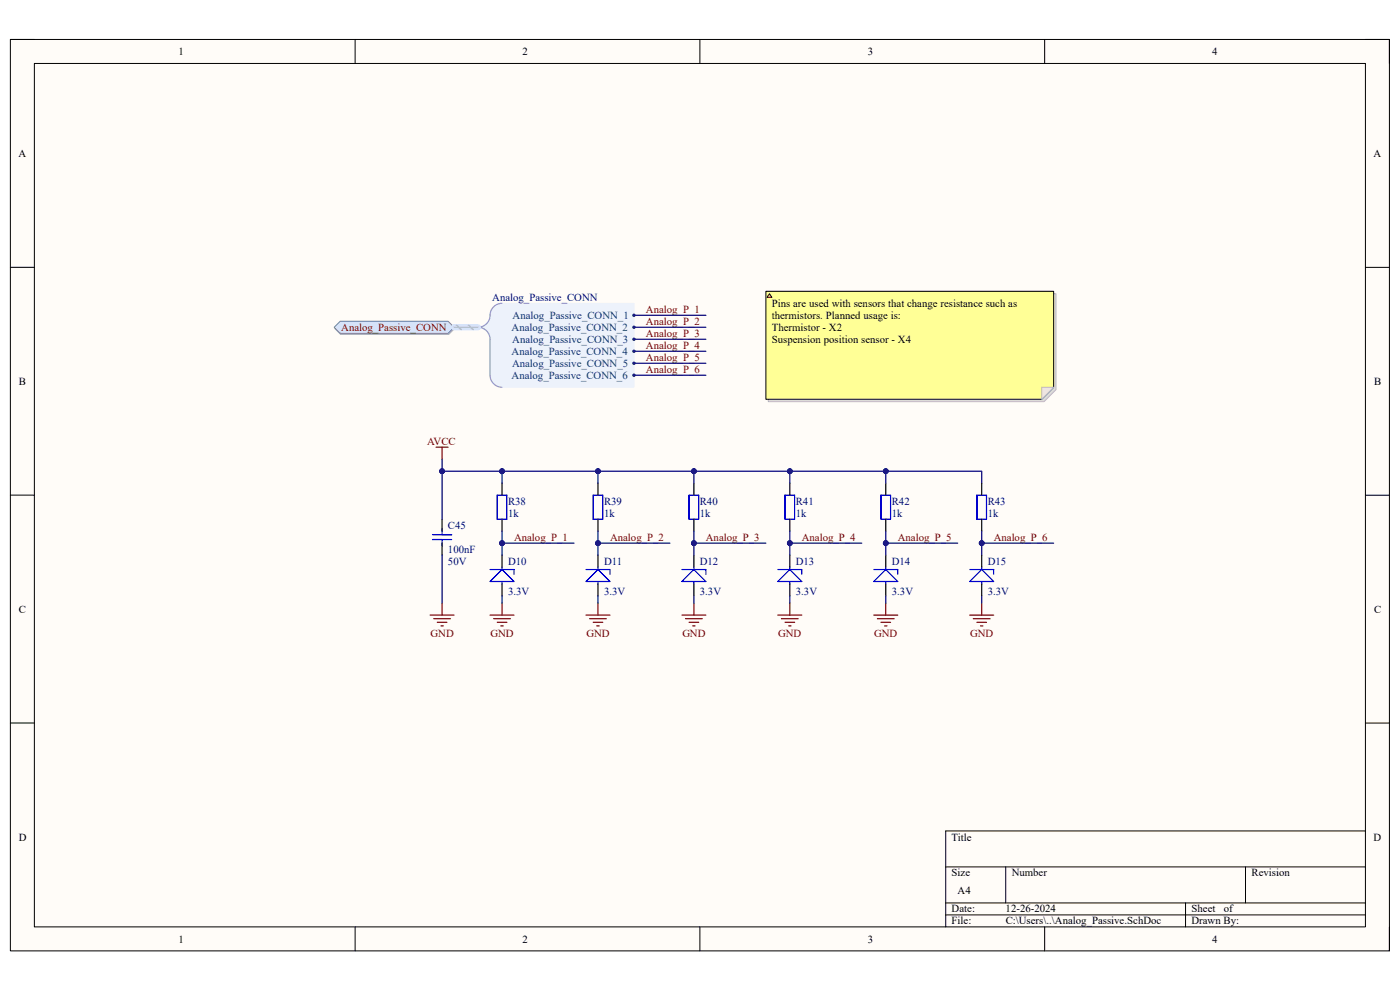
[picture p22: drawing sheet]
<svg xmlns="http://www.w3.org/2000/svg" width="297mm" height="210mm" viewBox="0 0 297 210" stroke-linecap="round" stroke-linejoin="round" font-family="sans-serif">
<defs><g id="words">
<g font-size="2.3">
<text x="37.9" y="11.7">1</text>
<text x="110.9" y="11.7">2</text>
<text x="184.1" y="11.7">3</text>
<text x="257.1" y="11.7">4</text>
<text x="3.9" y="33.3">A</text>
<text x="291.4" y="33.3">A</text>
<text x="163.7" y="65.1">Pins are used with sensors that change resistance such as</text>
<text x="163.7" y="67.6">thermistors. Planned usage is:</text>
<text x="163.7" y="70.2">Thermistor - X2</text>
<text x="163.7" y="72.7">Suspension position sensor - X4</text>
<text x="4" y="81.6">B</text>
<text x="291.5" y="81.6">B</text>
<text x="4" y="130">C</text>
<text x="291.5" y="130">C</text>
<text x="4" y="178.3">D</text>
<text x="201.9" y="178.3">Title</text>
<text x="291.4" y="178.3">D</text>
<text x="201.9" y="185.9">Size</text>
<text x="214.6" y="185.9">Number</text>
<text x="265.5" y="185.9">Revision</text>
<text x="203.2" y="189.7">A4</text>
<text x="201.9" y="193.5">Date:</text>
<text x="201.9" y="196.1">File:</text>
<text x="213.3" y="193.5">12-26-2024</text>
<text x="213.4" y="196.1">C:\Users\..\Analog_Passive.SchDoc</text>
<text x="252.8" y="193.5">Sheet</text>
<text x="252.8" y="196.1">Drawn By:</text>
<text x="259.6" y="193.5">of</text>
<text x="37.9" y="199.9">1</text>
<text x="110.9" y="199.9">2</text>
<text x="184.1" y="199.9">3</text>
<text x="257.1" y="199.9">4</text>
</g>
<g font-size="2.3" fill="#000080">
<text x="104.4" y="63.8">Analog_Passive_CONN</text>
<text x="107.8" y="107.1">R38</text>
<text x="128.1" y="107.1">R39</text>
<text x="148.5" y="107.1">R40</text>
<text x="168.8" y="107.1">R41</text>
<text x="189.2" y="107.1">R42</text>
<text x="209.5" y="107.1">R43</text>
<text x="95" y="112.1">C45</text>
<text x="107.8" y="109.6">1k</text>
<text x="128.1" y="109.6">1k</text>
<text x="148.5" y="109.6">1k</text>
<text x="168.8" y="109.6">1k</text>
<text x="189.2" y="109.6">1k</text>
<text x="209.5" y="109.6">1k</text>
<text x="95" y="119.8">50V</text>
<text x="95" y="117.3">100nF</text>
<text x="107.8" y="119.8">D10</text>
<text x="128.1" y="119.8">D11</text>
<text x="148.5" y="119.8">D12</text>
<text x="168.8" y="119.8">D13</text>
<text x="189.2" y="119.8">D14</text>
<text x="209.5" y="119.8">D15</text>
<text x="107.8" y="126.2">3.3V</text>
<text x="128.1" y="126.2">3.3V</text>
<text x="148.5" y="126.2">3.3V</text>
<text x="168.8" y="126.2">3.3V</text>
<text x="189.2" y="126.2">3.3V</text>
<text x="209.5" y="126.2">3.3V</text>
</g>
<g font-size="2.3" fill="#800000">
<text x="72.4" y="70.2">Analog_Passive_CONN</text>
<text x="137" y="66.4">Analog_P_1</text>
<text x="137" y="68.9">Analog_P_2</text>
<text x="137" y="71.5">Analog_P_3</text>
<text x="137" y="74">Analog_P_4</text>
<text x="137" y="76.5">Analog_P_5</text>
<text x="137" y="79.1">Analog_P_6</text>
<text x="90.6" y="94.4">AVCC</text>
<text x="109.1" y="114.7">Analog_P_1</text>
<text x="129.4" y="114.7">Analog_P_2</text>
<text x="149.7" y="114.7">Analog_P_3</text>
<text x="170.1" y="114.7">Analog_P_4</text>
<text x="190.5" y="114.7">Analog_P_5</text>
<text x="210.8" y="114.7">Analog_P_6</text>
<text x="91.4" y="135">GND</text>
<text x="104.1" y="135">GND</text>
<text x="124.4" y="135">GND</text>
<text x="144.8" y="135">GND</text>
<text x="165.1" y="135">GND</text>
<text x="185.5" y="135">GND</text>
<text x="205.8" y="135">GND</text>
</g>
<g font-size="2.3" fill="#003a70">
<text x="108.5" y="70.2">Analog_Passive_CONN_2</text>
<text x="108.8" y="67.6">Analog_Passive_CONN_1</text>
<text x="108.5" y="75.3">Analog_Passive_CONN_4</text>
<text x="108.6" y="77.8">Analog_Passive_CONN_5</text>
<text x="108.7" y="72.7">Analog_Passive_CONN_3</text>
<text x="108.5" y="80.3">Analog_Passive_CONN_6</text>
</g>
</g></defs>
<path d="M2.2 8.4h292.6v193.3h-292.6z" fill-rule="evenodd" fill="#fffcf8"/>
<path d="M2.2 8.4h292.6v193.3h-292.6z" fill="none" stroke="#000" stroke-width=".21"/>
<path d="M7.3 13.5h282.4v183.1h-282.4z" fill-rule="evenodd" fill="#fffcf8"/>
<g fill="none" stroke="#000" stroke-width=".21">
<path d="M2.2 8.4h5.1M7.3 13.5h282.4v183.1h-282.4zM75.3 8.4v5.1M148.5 8.4v5.1M221.6 8.4v5.1M289.7 8.4h5.1v5.1M2.2 56.7h5.1M289.7 56.7h5.1M2.2 105h5.1M289.7 105.1h5.1M2.2 153.4h5.1M289.7 153.4h5.1"/>
<path d="M289.7 176.3h-89.1v20.3M75.3 196.6v5.1M148.5 196.6v5.1M200.6 183.9h89.1M200.6 191.5h89.1M200.6 194.1h89.1M213.4 183.9v7.6M221.6 196.6v5.1M251.5 191.5v5.1M264.2 183.9v7.6M294.8 196.6v5.1"/>
</g>
<g fill="none" stroke="#800000" stroke-width=".25">
<path d="M91.2 130.5h5.1M92 131.2h3.6M92.8 132h2M93.5 132.8h.5M93.8 127.9v2.6M104 130.5h5.1M104.7 131.2h3.6M105.5 132h2M106.3 132.8h.5M106.5 127.9v2.6M124.3 130.5h5.1M125.1 131.2h3.5"/>
<path d="M125.8 132h2.1M126.6 132.8h.5M126.9 127.9v2.6M144.7 130.5h5.1M145.4 131.2h3.6M146.2 132h2M147 132.8h.5M147.2 127.9v2.6M165 130.5h5.1M165.8 131.2h3.5M166.5 132h2.1M167.3 132.8h.5"/>
<path d="M167.6 127.9v2.6M185.4 130.5h5.1M186.1 131.3h3.6M186.9 132h2M187.7 132.8h.5M187.9 127.9v2.6M205.7 130.5h5.1M206.5 131.3h3.5M207.3 132h2M208 132.8h.5M208.3 127.9v2.6"/>
</g>
<g fill="none" stroke="#00f" stroke-width=".25">
<path d="M91.8 114.5h4M91.8 113.4h4M93.8 112.2v1.2M93.8 114.5v1.2M105.5 105h2v5.1h-2zM125.8 105h2.1v5.1h-2.1zM146.2 105h2v5.1h-2zM166.5 105h2.1v5.1h-2.1zM186.9 105.1h2v5h-2zM207.3 105.1h2v5h-2zM104 123.4l2.5-2.6 2.6 2.6zM104 120.8h5.1v1"/>
<path d="M106.5 120.3v.5M106.5 123.4v.5M124.3 123.4l2.6-2.6 2.5 2.6zM124.3 120.8h5.1v1M126.9 120.3v.5M126.9 123.4v.5M144.7 123.4l2.5-2.6 2.6 2.6zM144.7 120.8h5.1v1M147.2 120.3v.5M147.2 123.4v.5M165 123.4l2.6-2.6 2.5 2.6zM165 120.8h5.1v1"/>
<path d="M167.6 120.3v.5M167.6 123.4v.5M185.4 123.4l2.5-2.6 2.6 2.6zM185.4 120.8h5.1v1M187.9 120.3v.5M187.9 123.4v.5M205.7 120.8h5.1v1M208.3 120.8l2.5 2.6h-5.1zM208.3 120.3v.5M208.3 123.4v.5"/>
</g>
<g fill="none" stroke="#000" stroke-width=".25">
<path d="M93.8 110.1v2.6M93.8 115.2v2.6M106.5 102.5v2.5M106.5 110.1v2.6M106.5 117.8v2.5M126.9 102.5v2.5M126.9 110.1v2.6M126.9 117.8v2.5M147.2 102.5v2.5M147.2 110.1v2.6M147.2 117.8v2.5M167.6 102.5v2.5"/>
<path d="M167.6 110.1v2.6M167.6 117.8v2.5M187.9 102.5v2.6M187.9 110.1v2.6M187.9 117.8v2.5M208.3 102.5v2.6M208.3 110.1v2.6M208.3 117.8v2.5M106.5 123.9v2.5M126.9 123.9v2.5M147.2 123.9v2.5M167.6 123.9v2.5"/>
<path d="M187.9 123.9v2.5M208.3 123.9v2.5"/>
</g>
<path d="M72.3 68.4h22.9l1.3 1.3-1.3 1.3h-22.9l-1.3-1.3z" fill-rule="evenodd" fill="#bac0ca"/>
<path d="M72.3 68.4h22.9l1.3 1.3-1.3 1.3h-22.9l-1.3-1.3z" fill="none" stroke="#a6acb6" stroke-width=".21"/>
<path d="M70.9 69.4l1.3-1.2h22.9l1.2 1.2-1.2 1.3h-22.9z" fill-rule="evenodd" fill="#d5e4ff"/>
<path d="M70.9 69.4l1.3-1.2h22.9l1.2 1.2-1.2 1.3h-22.9z" fill="none" stroke="#71809b" stroke-width=".21"/>
<path d="M92.5 94.9h2.6M93.8 94.9v2.5" fill="none" stroke="#800000" stroke-width=".25"/>
<path d="M105.2 64.7l1.3-.4h28v17.8h-28l-1.3-.3-.9-.9-.3-1.3v-8.3l-.7-1-1.2-.9 1.2-.8 .7-1.1 .3-1.9z" fill-rule="evenodd" fill="#edf2fb"/>
<path d="M105.2 64.7l1.3-.4h28v17.8h-28l-1.3-.3-.9-.9-.3-1.3v-8.3l-.7-1-1.2-.9 1.2-.8 .7-1.1 .3-1.9z" fill="none" stroke="#edf2fb" stroke-width=".21"/>
<path d="M106.5 64.3a2.73 2.73 0 0 0-2.6 3.2 2.55 2.55 0 0 1-2.5 1.9 2.55 2.55 0 0 1 2.6 2.6v7.6a2.54 2.54 0 0 0 2.5 2.5" fill="none" stroke="#8f9ec9" stroke-width=".25"/>
<circle cx="134.5" cy="66.9" r=".25" fill="#003a70"/>
<circle cx="134.5" cy="66.9" r=".25" fill="none" stroke="#003a70" stroke-width=".21"/>
<circle cx="134.5" cy="69.4" r=".25" fill="#003a70"/>
<circle cx="134.5" cy="69.4" r=".25" fill="none" stroke="#003a70" stroke-width=".21"/>
<circle cx="134.5" cy="72" r=".25" fill="#003a70"/>
<circle cx="134.5" cy="72" r=".25" fill="none" stroke="#003a70" stroke-width=".21"/>
<circle cx="134.5" cy="74.5" r=".25" fill="#003a70"/>
<circle cx="134.5" cy="74.5" r=".25" fill="none" stroke="#003a70" stroke-width=".21"/>
<circle cx="134.5" cy="77.1" r=".25" fill="#003a70"/>
<circle cx="134.5" cy="77.1" r=".25" fill="none" stroke="#003a70" stroke-width=".21"/>
<circle cx="134.5" cy="79.6" r=".25" fill="#003a70"/>
<circle cx="134.5" cy="79.6" r=".25" fill="none" stroke="#003a70" stroke-width=".21"/>
<path d="M93.8 97.4v2.6M93.8 117.8v10.1M106.5 126.4v1.5M126.9 126.4v1.5M147.2 126.4v1.5M167.6 126.4v1.5" fill="none" stroke="#000080" stroke-width=".25"/>
<circle cx="93.8" cy="100" r=".51" fill="#000080"/>
<circle cx="93.8" cy="100" r=".51" fill="none" stroke="#000080" stroke-width=".21"/>
<path d="M106.5 112.7v5.1M187.9 126.4v1.5M208.3 126.4v1.5" fill="none" stroke="#000080" stroke-width=".25"/>
<circle cx="106.5" cy="115.2" r=".51" fill="#000080"/>
<circle cx="106.5" cy="115.2" r=".51" fill="none" stroke="#000080" stroke-width=".21"/>
<path d="M126.9 112.7v5.1" fill="none" stroke="#000080" stroke-width=".25"/>
<circle cx="126.9" cy="115.2" r=".51" fill="#000080"/>
<circle cx="126.9" cy="115.2" r=".51" fill="none" stroke="#000080" stroke-width=".21"/>
<path d="M147.2 112.7v5.1" fill="none" stroke="#000080" stroke-width=".25"/>
<circle cx="147.2" cy="115.2" r=".51" fill="#000080"/>
<circle cx="147.2" cy="115.2" r=".51" fill="none" stroke="#000080" stroke-width=".21"/>
<path d="M167.6 112.7v5.1" fill="none" stroke="#000080" stroke-width=".25"/>
<circle cx="167.6" cy="115.2" r=".51" fill="#000080"/>
<circle cx="167.6" cy="115.2" r=".51" fill="none" stroke="#000080" stroke-width=".21"/>
<path d="M106.5 100v2.5" fill="none" stroke="#000080" stroke-width=".25"/>
<circle cx="106.5" cy="100" r=".51" fill="#000080"/>
<circle cx="106.5" cy="100" r=".51" fill="none" stroke="#000080" stroke-width=".21"/>
<path d="M126.9 100v2.5" fill="none" stroke="#000080" stroke-width=".25"/>
<circle cx="126.9" cy="100" r=".51" fill="#000080"/>
<circle cx="126.9" cy="100" r=".51" fill="none" stroke="#000080" stroke-width=".21"/>
<path d="M147.2 100v2.5" fill="none" stroke="#000080" stroke-width=".25"/>
<circle cx="147.2" cy="100" r=".51" fill="#000080"/>
<circle cx="147.2" cy="100" r=".51" fill="none" stroke="#000080" stroke-width=".21"/>
<path d="M167.6 100v2.5" fill="none" stroke="#000080" stroke-width=".25"/>
<circle cx="167.6" cy="100" r=".51" fill="#000080"/>
<circle cx="167.6" cy="100" r=".51" fill="none" stroke="#000080" stroke-width=".21"/>
<path d="M134.5 66.9h15.3M134.5 69.4h15.3M134.5 72h15.3M134.5 74.5h15.3M134.5 77.1h15.3M134.5 79.6h15.3M106.5 115.2h15.3" fill="none" stroke="#000080" stroke-width=".25"/>
<circle cx="106.5" cy="115.2" r=".51" fill="#000080"/>
<circle cx="106.5" cy="115.2" r=".51" fill="none" stroke="#000080" stroke-width=".21"/>
<path d="M126.9 115.2h15.2" fill="none" stroke="#000080" stroke-width=".25"/>
<circle cx="126.9" cy="115.2" r=".51" fill="#000080"/>
<circle cx="126.9" cy="115.2" r=".51" fill="none" stroke="#000080" stroke-width=".21"/>
<path d="M147.2 115.2h15.3" fill="none" stroke="#000080" stroke-width=".25"/>
<circle cx="147.2" cy="115.2" r=".51" fill="#000080"/>
<circle cx="147.2" cy="115.2" r=".51" fill="none" stroke="#000080" stroke-width=".21"/>
<path d="M167.6 115.2h15.2" fill="none" stroke="#000080" stroke-width=".25"/>
<circle cx="167.6" cy="115.2" r=".51" fill="#000080"/>
<circle cx="167.6" cy="115.2" r=".51" fill="none" stroke="#000080" stroke-width=".21"/>
<path d="M187.9 115.2v2.6" fill="none" stroke="#000080" stroke-width=".25"/>
<circle cx="187.9" cy="115.2" r=".51" fill="#000080"/>
<circle cx="187.9" cy="115.2" r=".51" fill="none" stroke="#000080" stroke-width=".21"/>
<path d="M187.9 112.7v2.5h15.3" fill="none" stroke="#000080" stroke-width=".25"/>
<circle cx="187.9" cy="115.2" r=".51" fill="#000080"/>
<circle cx="187.9" cy="115.2" r=".51" fill="none" stroke="#000080" stroke-width=".21"/>
<path d="M208.3 112.7v2.5" fill="none" stroke="#000080" stroke-width=".25"/>
<circle cx="208.3" cy="115.2" r=".51" fill="#000080"/>
<circle cx="208.3" cy="115.2" r=".51" fill="none" stroke="#000080" stroke-width=".21"/>
<path d="M208.3 102.5v-2.5h-114.5v10.1" fill="none" stroke="#000080" stroke-width=".25"/>
<circle cx="187.9" cy="100" r=".51" fill="#000080"/>
<circle cx="187.9" cy="100" r=".51" fill="none" stroke="#000080" stroke-width=".21"/>
<circle cx="167.6" cy="100" r=".51" fill="#000080"/>
<circle cx="167.6" cy="100" r=".51" fill="none" stroke="#000080" stroke-width=".21"/>
<circle cx="147.2" cy="100" r=".51" fill="#000080"/>
<circle cx="147.2" cy="100" r=".51" fill="none" stroke="#000080" stroke-width=".21"/>
<circle cx="126.9" cy="100" r=".51" fill="#000080"/>
<circle cx="126.9" cy="100" r=".51" fill="none" stroke="#000080" stroke-width=".21"/>
<circle cx="106.5" cy="100" r=".51" fill="#000080"/>
<circle cx="106.5" cy="100" r=".51" fill="none" stroke="#000080" stroke-width=".21"/>
<circle cx="93.8" cy="100" r=".51" fill="#000080"/>
<circle cx="93.8" cy="100" r=".51" fill="none" stroke="#000080" stroke-width=".21"/>
<path d="M187.9 100v2.5" fill="none" stroke="#000080" stroke-width=".25"/>
<circle cx="187.9" cy="100" r=".51" fill="#000080"/>
<circle cx="187.9" cy="100" r=".51" fill="none" stroke="#000080" stroke-width=".21"/>
<path d="M223.5 115.2h-15.2v2.6" fill="none" stroke="#000080" stroke-width=".25"/>
<circle cx="208.3" cy="115.2" r=".51" fill="#000080"/>
<circle cx="208.3" cy="115.2" r=".51" fill="none" stroke="#000080" stroke-width=".21"/>
<path d="M96.3 69.4h5.1" fill="none" stroke="#cbdaff" stroke-width="1.3"/>
<path d="M96.8 69l1.1 .9M99.4 69l1 .9" fill="none" stroke="#adbce7" stroke-width=".38"/>
<path d="M96.3 69.4h5.1" fill="none" stroke="#adbce7" stroke-width=".25"/>
<path d="M163 62.3h61v20.4l-2.5 2.5h-58.5z" fill-rule="evenodd" fill="#e0ddd7"/>
<path d="M163 62.3h61v20.4l-2.5 2.5h-58.5z" fill="none" stroke="#bfbdba" stroke-width=".21"/>
<path d="M162.5 61.8h61v20.3l-2.5 2.6h-58.5z" fill-rule="evenodd" fill="#ffff96"/>
<path d="M162.5 61.8h61v20.3l-2.5 2.6h-58.5z" fill="none" stroke="#000" stroke-width=".21"/>
<path d="M221 82.1h2.5l-2.5 2.6z" fill="#f2f0d8"/>
<path d="M221 82.1h2.5l-2.5 2.6z" fill="none" stroke="#bfbdba" stroke-width=".21"/>
<path d="M163.2 62.3l.5 .8h-1z" fill="#ffcc78"/>
<path d="M163.2 62.3l.5 .8h-1z" fill="none" stroke="#300" stroke-width=".21"/>
<use href="#words"/>
</svg>
